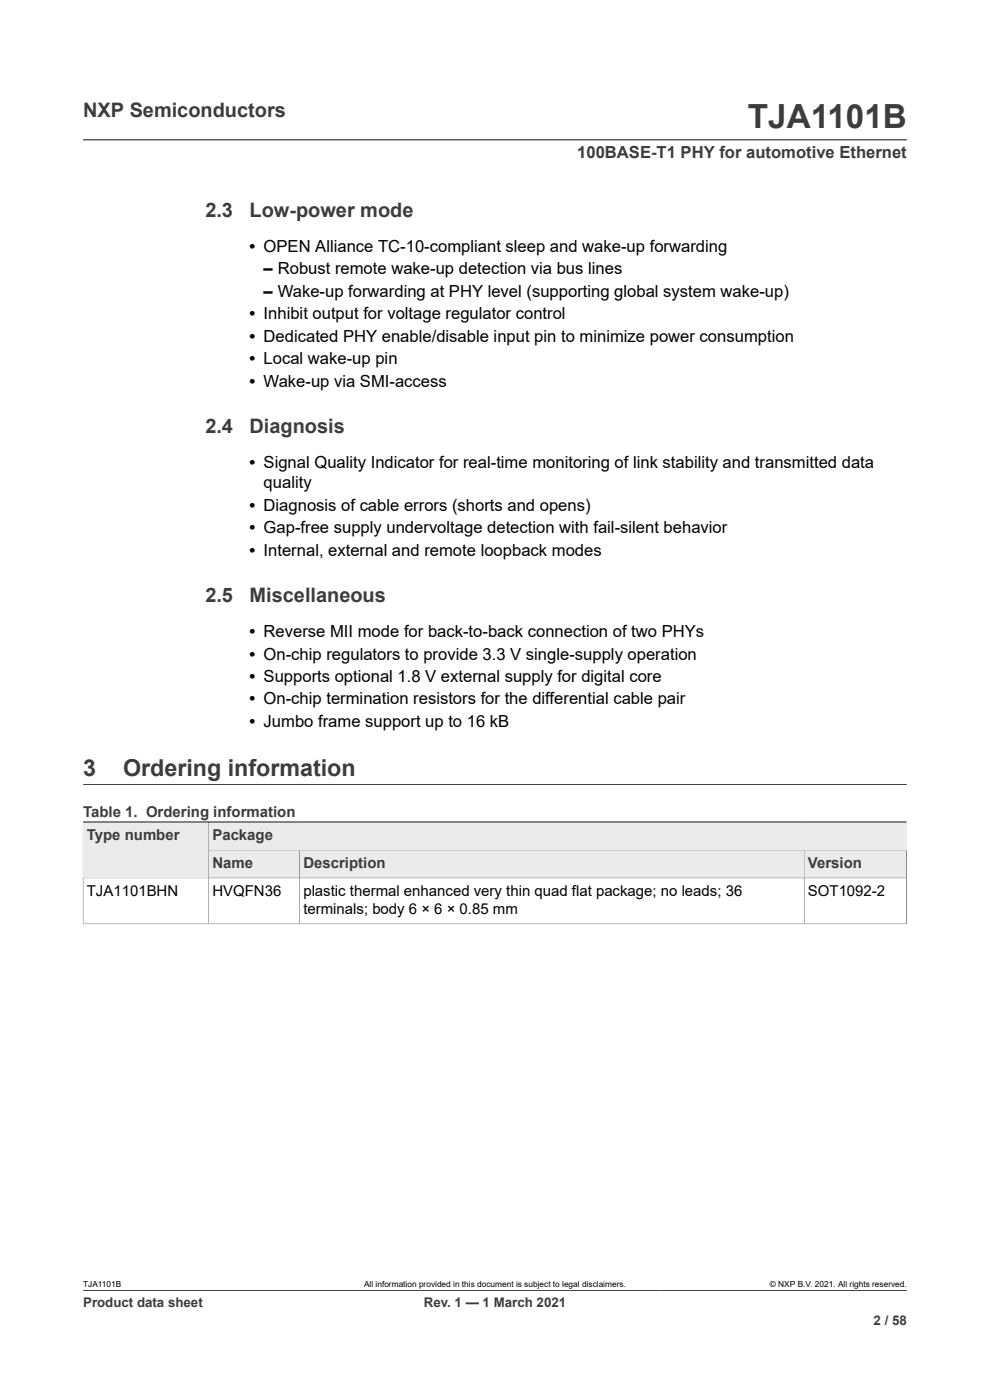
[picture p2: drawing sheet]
<svg xmlns="http://www.w3.org/2000/svg" width="210mm" height="297mm" viewBox="0 0 210 297" stroke-linecap="round" stroke-linejoin="round" font-family="sans-serif">
<defs><g id="words">
<text font-size="7.1" fill="#3c3c3c" x="158.6" y="27.2">TJA1101B</text>
<g font-size="4.9" fill="#3c3c3c">
<text x="17.6" y="164.7">3</text>
<text x="26.1" y="164.7">Ordering information</text>
</g>
<g font-size="4.2" fill="#3c3c3c">
<text x="17.6" y="24.8">NXP Semiconductors</text>
<text x="43.6" y="46">2.3</text>
<text x="52.9" y="46">Low-power mode</text>
<text x="43.6" y="91.9">2.4</text>
<text x="52.9" y="91.9">Diagnosis</text>
<text x="43.6" y="127.7">2.5</text>
<text x="52.9" y="127.7">Miscellaneous</text>
</g>
<text font-size="3.5" fill="#3c3c3c" x="122.4" y="33.5">100BASE-T1 PHY for automotive Ethernet</text>
<g font-size="3.5">
<text x="52.9" y="53.4">• OPEN Alliance TC-10-compliant sleep and wake-up forwarding</text>
<text x="55.9" y="58.2">– Robust remote wake-up detection via bus lines</text>
<text x="55.9" y="63">– Wake-up forwarding at PHY level (supporting global system wake-up)</text>
<text x="52.9" y="67.7">• Inhibit output for voltage regulator control</text>
<text x="52.9" y="72.5">• Dedicated PHY enable/disable input pin to minimize power consumption</text>
<text x="52.9" y="77.3">• Local wake-up pin</text>
<text x="52.9" y="82">• Wake-up via SMI-access</text>
<text x="52.9" y="99.3">• Signal Quality Indicator for real-time monitoring of link stability and transmitted data</text>
<text x="55.9" y="103.6">quality</text>
<text x="52.9" y="108.3">• Diagnosis of cable errors (shorts and opens)</text>
<text x="52.9" y="113.1">• Gap-free supply undervoltage detection with fail-silent behavior</text>
<text x="52.9" y="117.9">• Internal, external and remote loopback modes</text>
<text x="52.9" y="135.2">• Reverse MII mode for back-to-back connection of two PHYs</text>
<text x="52.9" y="139.9">• On-chip regulators to provide 3.3 V single-supply operation</text>
<text x="52.9" y="144.7">• Supports optional 1.8 V external supply for digital core</text>
<text x="52.9" y="149.5">• On-chip termination resistors for the differential cable pair</text>
<text x="52.9" y="154.2">• Jumbo frame support up to 16 kB</text>
</g>
<g font-size="3.2" fill="#3c3c3c">
<text x="17.6" y="173.2">Table 1. Ordering information</text>
<text x="18.4" y="178.2">Type number</text>
<text x="45" y="178.2">Package</text>
<text x="45" y="184.1">Name</text>
<text x="64.3" y="184.1">Description</text>
<text x="171.4" y="184.1">Version</text>
</g>
<g font-size="3.2">
<text x="18.4" y="190">TJA1101BHN</text>
<text x="45" y="190">HVQFN36</text>
<text x="64.3" y="190">plastic thermal enhanced very thin quad flat package; no leads; 36</text>
<text x="171.4" y="190">SOT1092-2</text>
<text x="64.3" y="193.9">terminals; body 6 × 6 × 0.85 mm</text>
</g>
<g font-size="2.8" fill="#3c3c3c">
<text x="17.6" y="277.3">Product data sheet</text>
<text x="89.9" y="277.3">Rev. 1 — 1 March 2021</text>
<text x="185.3" y="281">2 / 58</text>
</g>
<g font-size="1.8">
<text x="17.6" y="273.1">TJA1101B</text>
<text x="77.2" y="273.1">All information provided in this document is subject to legal disclaimers.</text>
<text x="163.3" y="273.1">© NXP B.V. 2021. All rights reserved.</text>
</g>
</g></defs>
<path d="M17.6 29.7h174.8M17.6 166.4h174.8M44.3 174.4v5.9h148v-5.9h-174.7" fill="none" stroke="#3c3c3c" stroke-width=".21"/>
<path d="M44.3 174.5h147.9v5.8h-147.9z" fill="#ebebeb"/>
<path d="M17.6 174.4h26.7v11.9h-26.7z" fill="none" stroke="#3c3c3c" stroke-width=".21"/>
<g fill="#ebebeb">
<path d="M17.7 174.5h26.5v11.7h-26.5z"/>
<path d="M44.3 180.4h19.2v5.8h-19.2z"/>
</g>
<path d="M44.3 180.3h19.3v6h-19.3z" fill="none" stroke="#3c3c3c" stroke-width=".21"/>
<path d="M63.6 180.4h106.9v5.8h-106.9z" fill="#ebebeb"/>
<path d="M63.6 180.3h107v6h-107z" fill="none" stroke="#3c3c3c" stroke-width=".21"/>
<path d="M170.7 180.4h21.5v5.8h-21.5z" fill="#ebebeb"/>
<path d="M17.6 174.4h174.7M17.6 196h174.7M44.3 186.3v9.7M63.6 186.3v9.7M170.6 196v-15.7h21.7v15.8M192.3 186.3h-174.7v9.8M17.6 273.8h174.8" fill="none" stroke="#3c3c3c" stroke-width=".21"/>
<use href="#words"/>
</svg>
